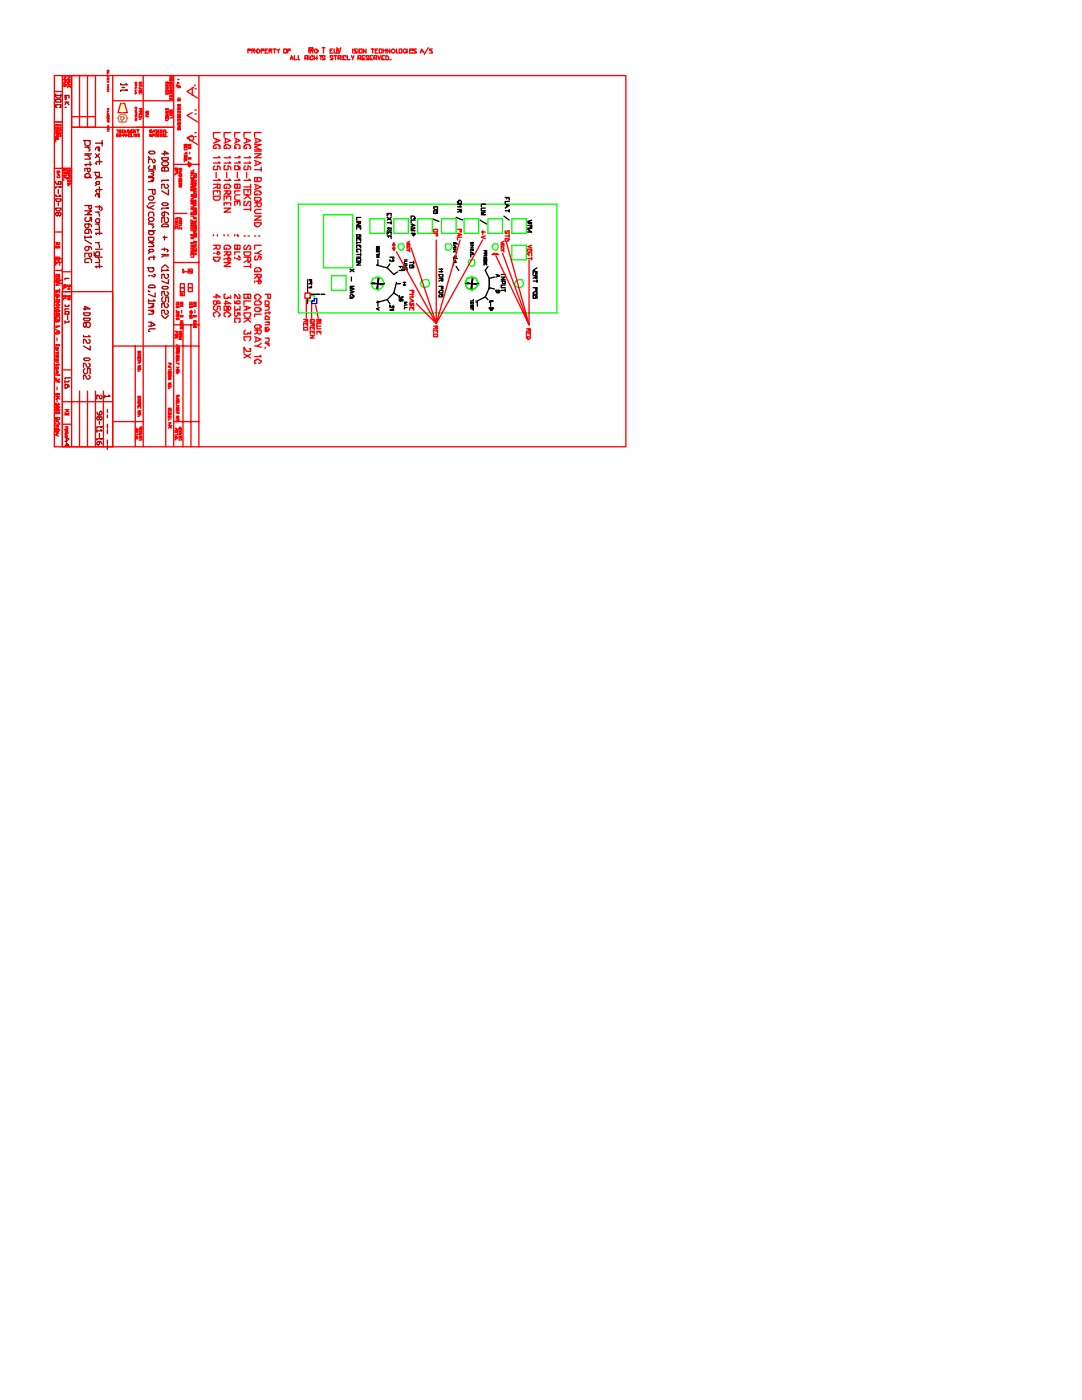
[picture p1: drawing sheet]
<svg xmlns="http://www.w3.org/2000/svg" width="216mm" height="279mm" viewBox="0 0 216 279" stroke-linecap="round" stroke-linejoin="round" font-family="sans-serif">
<g fill="none" stroke="#b80000" stroke-width=".26">
<path d="M11.1 19.8h1.1v.6h-1.1zM11.1 18.8v.5l.3 .3h.5l.3-.3v-.5M11.1 19.1h1.1M13 19.8h.2M13.2 19.3v.3h-.2v-.5h.8v.5M24.1 16.7v.2h1.3l-.3-.2M24.3 17.5h.6M25.1 18h.3h-1.3v.3M11.1 39.7h1.1v.3l-.3 .2h-.5l-.3-.2zM11.1 36.2v.3l.3 .3h.8v-.6h-.6v.6M11.1 38.9v.3h1.1l-.3-.3M11.4 21.4h-.3v-.5h1.1v.5h-.3"/>
<path d="M11.6 37.8v.8M11.9 37.3h.3h-1.1v.3M13 20.9l.2-.5 .6 .5M13 20.4h.8M13 21.4h.2M16.7 28h1.3M16.9 28v.8l.3 .3h.5l.3-.3v-.5l-.3-.3M16.9 30.7h1.4M16.9 29.4h1.1M16.9 31h1.1M16.9 35.5h1.4M17.2 34.7h.5l.3 .2v.3l-.5 .3-.6-.3v-.3z"/>
<path d="M17.5 29.4l.5 .5-.3 .3M17.5 31l.5 .5v.3h-1.1M17.5 33.6v.5l.2 .3 .3-.3v-.5h-1.1v.5M18 32.3v.8M18.3 32.8h-1.4l.3 .3M18.8 34.4h1v.8h-.5l-.3-.3v-.5M19 36.5l.3-.3h.5v.6h-.5zM19 28.6h1.4M19 30.7l.8 .8M19.3 36.8l-.3 .2M19.6 29.4v.5l.2 .3v-.8h-.5l-.3 .2v.3M19.6 38.6v.6l.2 .2v-.8h-.5l-.3 .3v.3"/>
<path d="M19.8 30.7l-.8 .8M19.8 31.8v1M19.8 37.3v1.1M20.4 32.3h-1.1l-.3 .2 .3 .3M20.4 35.5h-1.1l-.3 .2M20.4 37.8h-1.1l-.3 .3 .3 .3M20.4 28v1.1M29.6 31.2v.3h.3M29.6 37.8h1.4v.8l-.3 .3-.3-.3v-.8M29.6 35.5h1.1M29.6 34.1h1.1M29.9 30.2h.8l.3 .2-.3 .3h-.8l-.3-.3z"/>
<path d="M29.9 39.2h.5l.3 .2v.3l-.3 .3h-.5l-.3-.3v-.3zM29.9 33.1l-.3 .2v.3l.3 .3h.5l.3-.3v-.5h.3v.8M30.4 34.1l.3 .3-.3 .3h-.2M30.4 34.7l.3 .2-.3 .3h-.8M30.4 35.5l.3 .2-.3 .3h-.2M30.4 36h.3l-.3 .2h-.8M30.7 31.8l.3 .2v.3l-.3 .2-.5-.7h-.6v.7M32.3 31.5h1.3v.3l-.3 .2h-.8l-.2-.2zM32.3 32.5l.2-.2h.8l.3 .2v.3l-.3 .3h-.8l-.2-.3zM32.3 30.7h1.3l-.8-.5v.8M32.8 33.6l.3-.3h.2l.3 .3v.5h-.8v-.8h-.3l-.2 .3v.5h.5M33.3 36h.3h-1.3v.2"/>
<path d="M33.3 36.8l.3 .2v.3l-.3 .3h-.2l-.3-.3v-.5h-.5v.8M33.6 37.8v1.1l-1.3-.8M11.1 41.5h1.1v.3l-.3 .3h-.5l-.3-.3zM11.6 42.6l.3-.3 .3 .3v.3l-.3 .2-.5-.8-.3 .3v.3l.3 .2 .2-.2M11.6 40.5v.5M13.8 55.6h-.8v.2M16.9 41h1.4v.5l-.3 .3-.3-.3v-.5M16.9 42.1h1.4l-.8 .5 .8 .3h-1.4M16.9 47.1v.5M16.9 47.9l1.4 .8M17.2 43.4l-.3 .3v.2l.3 .3h.5l.3-.3v-.5h.3v.8M17.7 44.7v.5l-.2 .3h-.3l-.3-.3v-.5h1.1l.3 .3v.2"/>
<path d="M17.7 45.8v.8h-.8v-.6l.3-.2h.8l.3 .8M17.7 49.2v.5l-.2 .3h-.3l-.3-.3v-.2l.3-.3h.8l.3 .3v.2M17.7 52.4h-.8v-.5l.3-.3h.8l.3 .3v.5M18 47.1l.3 .3h-1.4M18 50.5h.3v.6l-.3 .2-.3-.2v-.6h-.8v.8M18.8 50.3v.8h1v-.8h-.5l-.3 .2v.6M19 43.9l.3-.2h.5v.7h-.5l-.3-.2zM19 41.3h1.1l.3 .2v.3l-.3 .3M19 42.3h.8M19 44.7h.8M19 48.4h.8M19 49.7h.8"/>
<path d="M19 51.3h1.4M19.6 42.3l.2 .8M19.6 44.7l.2 .5v.6h-.8M19.6 48.4l.2 .5v.6M19.6 51.3l.2 .6v.5h-.8M19.8 41v.8M19.8 46v.8M19.8 52.7v.7M20.1 49.7h.3M20.4 46.6h-1.4l.3 .2M20.4 53.2h-1.4l.3 .2M29.4 41v.3l1.3 .5"/>
<path d="M29.4 53.4h1.3M29.6 46.3l.6-.3 .5 .3v.3l-.3 .2h-.5l-.3-.2zM29.6 47.4h1.1v.5l-.3 .3h-.5l-.3-.3zM29.6 50l.3-.3h.5l.3 .3-.3 .3h-.5zM29.6 43.1v-.5l.3-.3h.5l.3 .3v.5M29.6 53.4v.6l.3 .2h.5l.3-.2v-.3l-.3-.3M29.6 57.9v.3h.3M29.6 44.7h1.1M29.6 48.4h1.1M29.6 46h1.4M29.6 55h.3M29.6 59.8v.5"/>
<path d="M29.9 43.4h.5l.3 .3v.2l-.3 .3h-.5l-.3-.3v-.2zM29.9 56.9h.8l.3 .3v.2h-1.4v-.2zM29.9 44.2l-.3 .2M29.9 50.3l-.3 .2M30.2 44.7l.5 .5-.3 .3M30.2 48.4l.5 .5v.3h-1.1M30.7 54.8h.3v.2l-.3 .3-.3-.3h-.2M30.7 59.8l.3 .3h-1.4M30.7 41l-1.1 .5M30.7 51.1v.8M31 40.5h-1.1l-.3 .2M31 51.3h-1.1l-.3 .3 .3 .3"/>
<path d="M31 58.5v.8l-1.4-.6M32.3 45l.2-.3h.8l.3 .3v.2h-1.3zM32.3 57.4l.2-.2h.8l.3 .2-.3 .3h-.8zM32.3 49.7h1l.3 .3-.3 .3M32.3 53.4l.5-.5h.3l.5 .5M32.3 50.8h.8M32.3 53.7v.5M32.5 40.5h.8l.3 .2-.3 .3h-.8l-.2-.3zM32.5 59.3l-.2 .2v.6l.2 .2h.3l.3-.2v-.8h.5v1M32.5 47.4h.8M32.8 42.3v.8h-.3l-.2-.2v-.3l.2-.3h.6l.5 .3v.3M32.8 47.1v.8"/>
<path d="M32.8 49.5v.5M33.3 41.5h.3h-1.3v.3M33.3 43.4l.3 .3v.5l-.3 .2h-.2l-.3-.2v-.8h-.5v1M33.3 53.7l.3 .3h-1.3M33.3 54.8h.3v.5l-.3 .3h-.2l-.3-.3v-.5h-.5v.8M33.3 58.2l.3 .3v.2l-.3 .3h-.2l-.3-.3v-.5h-.5v.8M33.3 50.8h.3M33.6 51.1h-1.1l-.2 .2M33.6 55.8v.8l-1.3-.5M13 62.2h.8v.5h-.8zM13 60.9v.2h.8v-.2M13 64v.6"/>
<path d="M13 75.9v.6M13.5 76.7v.6l-.3 .2h-.2v-.8h.5l.3 .3v.3M13.5 63v.8M13.8 75.9v.3h-.8M13.8 61.6h-.8v.3M13.8 64v.3h-.8M14 75.4h-1v.3M16.7 62.4h1.3v.3l-.3 .3h-.8l-.2-.3zM16.7 63.5h1.3v.3l-.3 .2h-.8l-.2-.2zM16.7 71.7l.2-.3h.8l.3 .3-.3 .3h-.8zM16.7 61.6h1.3l-1.1-.5v.8M16.7 66.9v.3h1.3l-.3-.3"/>
<path d="M16.7 69.1l1.3 .7v-.7M16.9 73.6l-.2 .2v.5l.2 .3h.3l.3-.3v-.7h.5v1M17.2 64.6l.3-.3h.2l.3 .3v.5l-.3 .3h-.2l-.3-.3v-.5l-.3-.3-.2 .3v.5l.2 .3 .3-.3M17.7 67.7l.3 .3v.3l-.3 .2h-.2l-.6-.8h-.2v.8M17.7 72.5l.3 .3v.2l-.3 .3h-.2l-.3-.3v-.2l-.3-.3h-.2v.8M17.7 74.9l.3 .2v.3l-.3 .3h-.2l-.3-.3v-.3l-.3-.2h-.2v.8M20.1 78.8l.3 .3v.3l-.3 .2-.3-.2v-.3l-.2-.3h-.3v.8M20.9 78.8v.6M21.7 78.8l.3 .3h-1.1M29.6 64.3h.6l.8 .5-.8 .3h-.6M29.6 60.6h1.1M29.6 61.9h1.1"/>
<path d="M29.6 66.1h.3M30.2 64.3v.8M30.4 60.6l.3 .3-.3 .2h-.2M30.4 61.1h.3l-.3 .3h-.8M30.4 61.9l.3 .3h-.5M30.4 62.2l.3 .2-.3 .3h-.8M31 65.6h-1.1l-.3 .3M32.3 63l.5 .5h.3l.5-.5M33.3 60.6l.3 .3v.2l-.3 .3h-.2l-.3-.3v-.5h-.5v.8M33.3 61.9l.3 .3v.2l-.3 .3h-.2l-.3-.3v-.5h-.5v.8M13 87.3l.8 .3-.6 .5h-.2M13 88.9h.8l-.6-.5v.5"/>
<path d="M13.2 87.3v.8M19.3 82.3l.3 .5h.5l.3-.3v-.2l-.3-.3-.3 .3v.5M19.3 85.7v.6M19.8 83.3l.3-.2 .3 .2v.3l-.3 .3-.5-.8-.3 .2v.3l.3 .3 .2-.3M19.8 88.1v.5l-.2 .3-.3-.3v-.2l.3-.3h.5l.3 .5M19.8 84.1v.6M19.8 86.5v.8M20.1 85.2h.3h-1.1v.3M20.1 85.7l.3 .3h-1.1M20.1 87.6h.3h-1.1v.2M21.4 81.8v.5M21.4 82.8v.5"/>
<path d="M21.4 84.7v.8M21.4 85.7v.8M21.4 87.8v.8M21.4 88.9v.8"/>
</g>
<g fill="none" stroke="#f00" stroke-width=".26">
<path d="M10.8 15.1h114.1v74.1h-114.1zM10.8 18.3h1.6M12.4 15.1v74.1M12.7 15.3h.5l-.5 .6h.5M12.7 15.9l.5 .2-.5 .3M13 16.1h.2M13.2 16.4l-.5 .3 .5 .2h-.5M13.2 16.9l-.5 .3h.5M13.5 15.3h.5l-.5 .6h.5M13.5 15.9l.5 .2-.5 .3h.5l-.5 .3 .5 .2h-.5M13.5 17.5v-.3h.5v.3M13.5 16.1h.3"/>
<path d="M13.8 17.2h.2M14.3 15.1h4.7v10.3h-4.7zM14.3 15.1v74.1M15.9 15.1v10.3M17.5 15.1v10.3M21.4 14h.3v.6h-.3zM21.4 15.1l.3 .2h-.3zM21.4 17.7h.3v.3h-.3zM21.4 15.6v.3l.3-.3v.3M21.4 16.1v.3l.3-.3v.3M21.4 16.9h.3l-.3 .6h.3M21.4 14.6v.2"/>
<path d="M21.4 18.3h.3M22.5 15.1v74.1M27 17.5h.3l-.3 .2zM27 16.4v.3l.3-.3v.3M27 17.2l.3-.3h-.3l.3 .3M27.3 18h-.3v.3l.3 .2-.3 .3v-.3M27.8 17.5l.5 .2h-.5zM27.8 16.4v.3h.2v-.3h.3v.3M27.8 17.2v-.3h.5v.3h-.3M27.8 18.3v.5M28 18.3v.2M28.3 18h-.5v.3h.5v.5"/>
<path d="M28.6 15.1v74.1M33.1 18.5h.5v.3h-.5zM33.1 16.4h.5v.3h-.3v-.3l-.2 .3M33.1 18.3v-.3h.5v.3M33.1 17.5h.5M33.1 17.7h.5M33.3 17.5v.2M33.3 18v.3M33.6 16.9h-.5v.3h.5M33.9 15.9h.5v.2h-.5zM33.9 15.3h.5v.3h-.3v-.3M33.9 18h.5l-.5 .3h.5"/>
<path d="M33.9 18.8v-.3h.5v.3M33.9 19.1v.2h.2v-.2h.3v.2M33.9 19.6v.2h.2v-.2h.3v.2M33.9 17.5h.5M33.9 17.7h.5M33.9 15.6h.2M34.1 17.2h-.2v-.3h.5v.3M34.1 17.5v.2M34.1 18.5v.3M34.4 16.4h-.5v.3h.5M34.7 15.1v74.1M35.2 16.9l.5 .3h-.5"/>
<path d="M35.5 16.7v-.3l.2 .3M35.5 16.9v.3h.5v.3h-.3v-.3M35.5 19.8h.5l-.5 .3h.5M35.5 15.9h.2M35.5 17.5h.2M35.5 19.6h.5M38.4 17.5v1.6M38.6 17.5l-1.3 .8 2.1 1.3M38.9 16.9v.3zM38.9 17.7h.3M39.7 15.1v74.1M49.5 10.1h.5v-.3h-.5v.8"/>
<path d="M50.3 10.1h.5v-.3h-.5v.8M50.5 10.1l.3 .5M51.3 9.8h.3l.3 .3v.2l-.3 .3h-.3v-.3h-.2v-.2h.2zM52.1 10.1h.6v-.3h-.6v.8M52.9 10.1h.3M53.4 9.8h-.5v.8h.5M53.7 10.1h.5v-.3h-.5v.8M54 10.1l.2 .5M54.5 9.8h.5l.6 .3 .2-.3M54.8 9.8v.8M55.6 10.1v.5M56.6 9.8h.5v.3h.3v.2h-.3v.3h-.5z"/>
<path d="M57.4 10.1h.5M57.9 9.8h-.5v.8M57.9 11.9l.3-.8 .3 .8M57.9 11.6h.6M58.7 11.1v.8h.6M59.5 11.1v.8h.3M60.9 11.6h.5v-.5h-.5v.8M61.1 11.6l.3 .3M61.6 10.1h.8v-.6h-.8v1.1M61.6 11.1v.8M61.9 10.1h.5v-.3h-.5v.8M62.2 10.1l.2 .5"/>
<path d="M62.4 11.4v-.3h-.2l-.3 .3v.5h.5v-.3M62.7 11.6h.5M62.7 11.1v.8M63 9.8h.2v.3h.3v.2h-.3v.3h-.2l-.3-.3v-.2zM63.2 11.1v.8M63.8 11.1h.5M64 11.1v.8M64.3 9.5h.5M64.6 9.5v1.1M64.8 11.4v-.3h-.5v.3l.3 .2h.2v.3h-.5M65.9 10.1h.2M66.4 9.8h-.5v.8h.5"/>
<path d="M66.4 11.4v-.3h-.5v.3l.2 .2h.3v.3h-.5M66.7 9.8v.8h.5v-.8h.5M66.7 11.1h.5M66.9 11.1v.8M67.2 9.5l.5 1.1 .3-1.1M67.2 10.1h.3M67.2 10.6h.5M67.5 11.6h.2l.3-.2v-.3h-.5v.8M67.7 11.6l.3 .3M68.3 11.1v.8M69.1 11.4v-.3h-.6v.8h.6M69.3 11.1v.8h.5"/>
<path d="M70.1 11.1l.3 .5 .2-.5M70.4 9.8v.8M70.4 11.6v.3M71.2 9.8h-.6v.3h.3v.2h.3v.3h-.6M71.4 11.6h.6v-.5h-.6v.8M71.4 9.8v.8M71.7 9.8h.5v.8h-.5zM71.7 11.6l.3 .3M72.2 11.6h.6M72.8 11.1h-.6v.8h.6M73 9.8v.8l-.5-.8v.8M73.6 11.4v-.3h-.6v.3l.3 .2h.3v.3h-.6"/>
<path d="M73.8 11.6h.3M74.1 9.8h.5M74.3 11.1h-.5v.8h.5M74.3 9.8v.8M74.6 11.6h.5v-.5h-.5v.8M74.9 10.1h.2M74.9 11.6l.2 .3M75.4 9.8h-.5v.8h.5M75.4 11.1l.3 .8 .2-.8M76.2 10.1v-.3h-.5v.8h.5v-.3M76.2 11.6h.3M76.5 10.1h.5"/>
<path d="M76.5 9.8v.8M76.7 11.1h-.5v.8h.5M77 11.1h.3l.2 .3v.5h-.5zM77 9.8v.8M77.8 9.8v.8l-.5-.8v.8M77.8 11.9h.3M78.3 9.8h.3l.2 .3v.2l-.2 .3h-.3l-.2-.3v-.2zM79.1 9.8v.8h.3M79.6 9.8h.6v.8h-.6zM81.2 10.1l-.2-.3h-.3l-.3 .3v.2l.3 .3h.3l.2-.3h-.2M81.2 9.8v.8M81.8 10.1h.2"/>
<path d="M82.3 9.8h-.5v.8h1.3v-.3h-.3v-.2h-.5v-.3h.8M83.9 10.6l.2-.8 .6 .8M84.1 10.3h.3M85.5 9.5l-.8 1.3M86.3 9.8h-.6v.3h.3l.3 .2v.3h-.6M10.8 33.6h3.5M10.8 24.3h1.6M11.1 25.4h.5v.3h-.5zM11.1 27.3h.3v.2h.2v.3h-.5zM11.1 25.9h.5l-.5 .3h.5M11.1 26.5h.5v.2h-.5M11.4 34.1h.5v.3h-.5z"/>
<path d="M11.4 34.7l.5 .2-.5 .3M11.4 26.7v.6h.2v-.6M11.4 24.9l-.3 .2M11.4 27l-.3 .3M11.6 24.9h-.5l.5 .2M11.6 27.8h-.5v.5M11.6 34.7v.2M11.9 26.5h.3v.2h-.3zM11.9 35.2v.3h-.5M11.9 25.1v-.2h.3v.2M11.9 25.4h.3v.3h-.3M11.9 26.2v-.3h.3v.3"/>
<path d="M11.9 26.7l.3 .6M12.2 25.9h.2M12.2 27l-.3 .3M12.7 35.7v.3zM12.7 34.1v-.2h.5v.2M12.7 34.4h.5v.3h-.2v-.3M12.7 34.9v.3h.3v-.3h.2v.3M12.7 35.5h.5v.2M12.7 34.7h.3M13 33.9v.2M13.5 33.9v.5v-.3h.3v-.2h.2v.2l-.2 .3M13.5 34.9h.5v.3h-.2v-.3"/>
<path d="M13.5 35.7v-.2h.5v.2M13.5 36h.5v.2h-.2v-.2l-.3 .2M13.5 36.5v.3h.3v-.3h.2v.3h-.2M13.5 37h.3M13.8 35.5v.2M14 34.4h-.5v.3h.5M14.3 25.4h20.4M14.3 23.3h4.7M21.4 22l.3-.3h-.3l.3 .3M21.4 23v.5v-.2h.3v-.3v.5M21.4 23.5v.3h.3v-.3v.3M21.4 25.1h.3l-.3 .3h.3"/>
<path d="M21.4 25.7h.3v.2v-.2l-.3 .2M21.4 26.2h.3M21.7 22.2h-.3v.3l.3 .3-.3 .2v-.2M21.7 24.1v.2v-.2h-.3v.2M22.5 20.1h12.2M23.3 26.7h.2v.3h-.2h.2v.3h-.2zM23.3 25.9h.2v.6M23.8 26.5v-.6h.3v.3h-.3l.3 .3M23.8 26.7h.3v.6h-.3zM23.8 27h.8M24.1 20.6h.8l.5 1.9h-1.9zM24.3 26.2h.3"/>
<path d="M24.6 25.9h-.3v.6h.3M24.6 26.7v.6l.3-.6 .2 .6v-.6l.6 .6v-.6v.6h.5v-.6h-.5M24.9 26.5v-.6l.2 .6M24.9 26.2h.2M24.9 27h.2M25.4 26.5v-.6h.3v.6M25.7 25.9l.2 .6 .3-.6v.6v-.6h.5M26.2 26.7v.6h.3M26.2 26.2h.3M26.7 26.7v.6M27 23h.3v.3h-.3zM27 23.5h.3v.3h-.3z"/>
<path d="M27 25.9v.6l-.3-.6v.6h-.5M27 22.5h.3v.3v-.3M27 22.8h.3M27 24.1h.3M27.3 26.7v.6l-.3-.6v.6M27.3 21.4v.3v-.3h-.3v.3M27.3 22h-.3v.2h.3M27.3 25.9h.5M27.5 26.7h.3v.6h-.3zM27.5 25.9v.6M27.8 22.8h.5v.5h-.5zM27.8 21.7h.5v.5h-.3v-.5"/>
<path d="M27.8 22.2h.5v.6h-.3v-.6M27.8 23.3v.2h.5M27.8 23.8h.2M28 22.5l-.2 .3M29.1 22.2h.5l-.5 .3h.5h-.5M29.1 22.8h.5l-.5 .2 .5 .3h-.5M29.9 26.5v-.6l.3 .6v-.6v.6M29.9 27.3v-.6l.3 .6 .2-.6v.6l.3-.6 .3 .6M30.4 26.5l.3-.6 .3 .6M30.4 26.2h.3M30.7 27h.3M31 25.9h.2v.6"/>
<path d="M31 26.7h.5v.6h.2M31.2 26.7v.6M31.5 26.2h.2M31.5 27h.2M31.5 26.7h.2M31.7 25.9h-.2v.6h.2M32 26.5v-.6h.3v.3h-.3l.3 .3M32 27.3v-.6h.3v.3h-.3l.3 .3M32.5 26.7v.6zM32.5 25.9v.6l.3-.6 .3 .6M32.5 26.7h.6v.6h-.6M32.5 27h.3"/>
<path d="M32.8 26.2h.3M33.1 25.9v.6h.2M33.1 22v-.3h.5v.3M33.1 22.2h.5l-.5 .3h.5M33.1 23.5v.6h.2l.3-.3v-.3h-.5v-.2h.5v.2M33.1 22.8h.5M33.1 27.3h.2M33.1 23h.5M33.3 23.3h.3M33.3 21.7v.3M33.3 22.8v.2M33.9 22.5h.5l-.5 .3h.5"/>
<path d="M33.9 23h.5M34.4 22h-.5v.2h.5M34.4 23.3v.2h-.5M34.7 32.8h5M34.9 33.6h.6h-.6l.6 .3h-.6M34.9 34.1h.3v.3h.3v-.3h-.3h.3M35.5 22.8h.5v.2h-.5zM35.5 20.9h.5h-.5l.5 .3h-.5M35.5 22.2h.5v.3l-.3-.3-.2 .3M35.5 23.3h.5h-.5l.5 .2h-.5M35.5 24.1v-.3h.5v.3M35.5 24.3h.5v.3h-.5v.3"/>
<path d="M35.5 25.1h.5v.3h-.3v-.3M35.5 34.7h-.6v.2M35.5 25.4h.2M35.5 21.4h.5M35.7 33.6h.5v.3h-.5zM35.7 34.1h.5zM35.7 36.5h.5v.3h-.5zM35.7 22h-.2v-.3h.5v.3M35.7 25.7h-.2v.2h.2l.3-.2v.2M35.7 35.7v.5h.3v-.5h.2v.5h-.5M35.7 37h.5l-.5 .3h.5M35.7 23.8v.3"/>
<path d="M35.7 24.6v.3M36 24.6v.3M36 34.9h.2M36.2 34.1l-.5 .3 .5 .3h-.5M36.2 35.2v-.3h-.5v.3h.5l-.5 .5h.5M36.8 29.4h.5v.5h-.5zM36.8 31v.2h.2v-.2l.3 .2v-.2M37 31.2v.3h.3l-.3 .3h-.2v-.3zM37 30.4h.3v.3h-.5M37 31.8h.3v.2h-.3l-.2-.2v.5M37.3 28.8h-.5v.6h.2v-.6h.3v.6M37.6 31.5h.5v.3h-.5z"/>
<path d="M37.6 32.8h.2v.3h.3v-.3l-.3 .3v.2l-.2-.2zM37.6 29.4h.5l-.5 .2h.5M37.8 27.8l-.2-.3 .2-.2h.8v.5l-.2 .2h-.6M37.8 30.4v.3M38.1 40h.5v.2h-.5zM38.1 38.9h.5v-.3h.6v.3M38.1 28.8h-.5v.3h.5M38.1 32.5v.3h-.3v-.3l-.2-.2v.5M38.1 37.8v.3M38.1 34.1h.5M38.1 36.5h.3M38.1 39.2h.5"/>
<path d="M38.4 22.5l-1.1 .5 2.1 1.3M38.4 27l-1.1 .5 2.1 1.3M38.4 36l-.3 .2 .5 .3-.5 .3h.5l-.5 .5h.5l.6-.3h-.6M38.4 38.1v-.3l.2-.2-.2-.3h-.3v.5h.5v.3M38.4 38.9v.3M38.4 35.5h.2M38.6 35.2h.3v-.3h.3v.6h-.3v-.3zM38.6 34.7h.6v.2M38.6 36.2v-.2h.6v.2M38.6 36.5h.6v.3h-.3v-.3l-.3 .3M38.6 37.6h.6l-.6 .2h.6M38.6 33.9v.5h-.5v.3h.5v-.3"/>
<path d="M38.6 34.9h-.5v.3M38.6 39.4l-.5 .3h.5M38.9 38.4h-.3v-.3h.6v.3M38.9 38.9v.3h-.3l.3 .2v-.2h.3v-.3v.5M38.9 22h.3M38.9 22.8h.3M38.9 26.5h.3M38.9 27.3h.3M38.9 36v.2M38.9 37v.3M38.9 38.6h.3M39.2 35.5h-.6v.2v-.2h-.5v.2h.5v.3h-.2v.2v-.5"/>
<path d="M39.2 40h-.3l-.3 .2h.6M42.6 39.2h1.3v.5l-.2 .3h-.8l-.3-.3zM42.6 27.5l1.3 .5-1.3 .6M42.6 36.8h1.3v.8h-.5v-.8M42.6 38.9v-.8h1.3v.8M42.9 33.1l-.3 .2v.6h.8v-.8l.5 .2v.6M43.1 29.4v.2h-.5v-.5h.3v-.3h.8v.3h.2v.5h-.2M43.1 27.8v.5M43.1 34.4v1.1M43.4 37.3l-.8 .3M43.4 38.1v.3M43.7 31.2l.2 .3h-1.3"/>
<path d="M43.7 32.3l.2 .2h-1.3M43.7 35.7v.3h.2h-1.3M43.9 26.5h-1.3v.8M44.7 27.5l1.3 .5-1.3 .6M44.7 38.1h1.3v.5h-.2v.3h-.3v-.3h-.3v-.5M44.7 40v-.8h1.3v.8M45 33.1h-.3v.8h.8v-.8l.5 .2v.6M45 27.8v.5M45.2 29.4v.2h-.5v-.5h.3v-.3h.5l.3 .3h.2v.3l-.2 .2h-.3M45.2 37.3v.3h-.5v-.6l.3-.2h.8v.2h.2v.3l-.2 .3h-.3M45.2 34.4v1.1M45.2 39.2v.5"/>
<path d="M45.2 38.4l-.5 .5M45.8 31.2l.2 .3h-1.3M45.8 32.3l.2 .2h-1.3M45.8 35.7v.3h.2h-1.3M46 26.5h-1.3v.8M46.8 27.5l1.1 .5-1.1 .6M47.1 29.4v.2h-.3v-.5l.3-.3h.5l.3 .3v.5h-.3M47.1 33.1h-.3v.8h.8v-.6l-.2-.2 .5 .2v.6M47.1 27.8v.5M47.4 36.8v.8h.5v-.8h-1.1v.8h.6v-.3M47.4 34.4v1.1M47.6 31.2h.3v.3h-1.1"/>
<path d="M47.6 32.3h.3v.2h-1.1M47.6 35.7l.3 .3h-1.1M47.9 26.5h-1.1v.8M47.9 38.1h-1.1v.5M47.9 38.9h-.8l-.3 .3v.5l.3 .3h.8M48.7 27.5l1.3 .5-1.3 .6M48.7 38.6v-.8h1.3v.8M48.7 38.9h1.3M48.7 37.3h1.3M48.9 33.1l-.2 .2v.6h.8v-.8l.5 .2v.6M49.2 29.4v.2h-.5v-.5h.2v-.3h.8v.3h.3v.5h-.3M49.2 27.8v.5"/>
<path d="M49.2 34.4v1.1M49.2 38.9l.8 .8M49.5 37.8v.6M49.5 39.2l-.8 .5M49.7 31.2l.3 .3h-1.3M49.7 32.3l.3 .2h-1.3M49.7 35.7v.3h.3h-1.3M50 26.5h-1.3v.8M50 36.8v.8M50.8 27.5l1.3 .5-1.3 .6M50.8 28.8h1.3l-1.3 .6 1.3 .5h-1.3M50.8 30.7h1.3l-1.3 .8h1.3"/>
<path d="M50.8 32l1.3 .5-1.3 .6M50.8 36.8l1.3 .5-1.3 .5M50.8 30.2h1.3M50.8 33.9h1.3M51.1 27.8v.5M51.1 32.3v.5M51.1 37v.6M51.3 35.5v.5l.3 .2h.3l.2-.2v-.5h-1.3v.7h.5v-.2M51.3 38.6v.3h-.5v-.5l.3-.3h.8v.3h.2v.2l-.2 .3h-.3M51.3 40v.2h-.2l-.3-.2v-.6h1.1l.2 .3v.3h-.2v.2h-.3M52.1 26.5h-1.3v.8M52.1 33.3v.8"/>
<path d="M10.8 46.3h1.6M11.1 49.2h.8v.3h-.8zM11.1 55.8h.8v.3h-.3v.3h-.2v-.3h-.3zM11.1 48.4h.8v.3l-.3 .2-.2-.2v-.3M11.1 51.3h.8v.6h-.8zM11.1 51.9v.5h.8v.5M11.1 56.4h.8l-.8 .5h.8M11.1 58.5v-.3h.8v.3M11.1 51.6h1.3v.5l-.2 .3h-.3l-.3-.3v-.5M11.1 59.8h.8M11.1 52.4v.5M11.1 54.8h.8"/>
<path d="M11.1 55.6h.8M11.1 59.3h.8M11.1 54h1.3M11.4 55h-.3v.3l.8-.3v.3h-.3M11.4 48.7l-.3 .2M11.4 51.3v.3M11.4 52.4v.3M11.4 58.2v.3M11.6 59.3v-.3h.3l-.3-.3h-.5v.3h.3v.8M11.9 57.7v.2h-.8M12.4 58.2h10.1v31h-10.1zM12.4 55.8l-1.3 .6 1.3 .2"/>
<path d="M12.4 54.2h1.9M12.4 58.2h1.9M12.7 56.9h.5v.3h-.2v-.3v.3h-.3zM13 59v.3h.2v-.3h-.5v.3h.3M13.2 57.4h-.5v.3M13.2 59.5h-.5v.3M13.5 56.9v.3h.3v-.3h.2v.3h-.2v.5M13.5 59v.3h.3v-.3h.2v.3h-.2M13.5 57.2h.5M13.5 57.7h.5M13.5 59.5h.5M13.5 59.8h.5"/>
<path d="M13.8 59.5v.3M34.7 42.6h2.6M34.7 52.4h5M34.9 44.2h.6l-.6 .2h.6M34.9 45l.3-.3 .3 .3M34.9 45.2h.6v.3h-.6zM34.9 43.9h.6M34.9 44.7h.6M34.9 45.5v.3M35.2 45.2h.3M35.5 43.4l-.6 .3h.6M35.7 43.4l.5 .3h-.5z"/>
<path d="M35.7 43.9h.5l-.5 .3h.5M35.7 44.7v-.3h.5v.3h-.2M35.7 45.8v-.3h.5v.3M36 57.4h.8v.8h-.8zM36 56.6h.8v.8h-.8zM36 58.2h.8v.8h-.8zM36 45.5h.2M36.2 58.5l.3 .2h-.3zM36.2 45h-.5v.2M36.5 53.7l.3 .5-.3 .3zM36.5 54.2h1.1M37.6 53.7h.8v.8h-.8z"/>
<path d="M37.6 56.6h.8v.8h-.8zM37.6 57.4h.8v.8h-.8zM37.8 54l.6 .2h-.6zM38.1 45h.5v.2h-.5zM38.1 48.4h.5l-.5 .3zM38.1 41.5h.5l-.5 .3h.5v-.3h.6v.3M38.1 40.5h.5v.2h-.2v-.2l-.3 .2M38.1 42.9v-.3h.5v.3M38.1 43.1h.5v.3M38.1 44.2v-.3l.5 .3-.5 .2h.5l-.5 .3h1.1M38.1 46h.5v.3M38.1 47.1v-.3h.5v.3"/>
<path d="M38.1 47.4h.5v.2h-.2v-.2M38.1 48.9h.5l-.5 .3h.5M38.1 49.7v-.2h.5v.2h-.2M38.1 50h.5l-.5 .3 .5 .2h-.5v.6M38.1 47.6h.3M38.4 42.6v.3M38.4 45.5v.3M38.4 46.8v.3M38.4 50.5v.3M38.6 43.4h.6v.3h-.6zM38.6 50.5h.6v.3h-.3zM38.6 40.5h.6l-.6 .2h.6"/>
<path d="M38.6 47.1h.6v.3M38.6 48.7h.6v.2M38.6 48.9l.6 .3-.6 .3M38.6 42.1v.2h-.5M38.6 50.5v.8h-.5M38.6 47.1v.3M38.6 44.4h.6M38.6 46.6h.6M38.6 49.7h.6M38.9 41.8v.3h-.3l.3 .2v-.2h.3v-.3v.5M38.9 42.3l-.3 .3h.3v.3v-.3h.3v-.3v.6M38.9 45.2v.3l.3 .3v-.6h-.6v-.2h.6v.2"/>
<path d="M38.9 46.6v.2h-.3h.3v.3v-.3h.3v-.2v.5M38.9 48.2h-.3v.2h.3l.3-.2v.2M38.9 45.5l-.3 .3v-.3h-.5v.3M38.9 44.4v.3M38.9 47.1v.3M38.9 48.9v.3M38.9 50v.3M38.9 41.5h.3M38.9 45h.3M39.2 41h-.6v.3h-.5M39.2 43.9v.3h-.6M39.2 45.8l-.6 .2h.6l-.6 .3h.6"/>
<path d="M39.2 49.5v.5h-.6v.3M39.2 50v.3M42.6 46.8v.3zM42.6 51.3h1.3v.3l-.2 .3v.2h-.8v-.2h-.3zM42.6 48.9h1.3v.6l-.2 .2h-.3l-.3-.2v-.6M42.6 59.3h1.3l-.8-.6v.8M42.6 50.5h.3M43.1 49.5l-.5 .2M43.4 46.8v.3zM43.7 50.3h-.3h.3l.2 .2-.2 .3h-.3v-.3h-.3M44.7 46.8v.3zM44.7 51.6v.3z"/>
<path d="M44.7 41v-.5h1.3v.5M44.7 41.5h1.3l-1.3 .8h1.3M44.7 50.3h1.3v.5h-.2v.3h-.3v-.3h-.3v-.5M44.7 52.4h1.3l-1.3 .8h1.3M45 51.6h.2l.3 .3v.2h.3l.2-.2v-.3h-.2v-.3h-.3v.3h.3M45 58.7h-.3v.8h.8v-.2l.5 .2v-.5M45.2 49.5v.2h-.5v-.5l.3-.3h.8v.3h.2v.3l-.2 .2h-.3M45.2 40.5v.2M45.2 50.5l-.5 .6M45.5 46.8v.3zM46.8 46.8v.3zM46.8 51.3v.3z"/>
<path d="M46.8 41v-.8h1.1v.8M47.4 46.8l.2 .3h-.2zM47.4 48.9v.8h.5v-.8h-1.1v.8h.6v-.2M47.4 40.2v.5M47.6 51.3v-.2l.3 .2v.6l-.8-.3M47.6 58.7l.3 .3v.5h-.5v-.2l-.6-.6v.8M47.9 50.3h-1.1v.5M48.7 47.1h.2zM48.7 50.3h1.3v.5l-.3 .3h-.8l-.2-.3zM48.7 51.3h1.3v.8h-.3v.3h-.2v-1.1M48.7 41.8h1.3M48.7 53.2h1.3"/>
<path d="M48.9 40.2h-.2v.8h.5l.3-.8h.5v.8h-.3M48.9 48.9l-.2 .3v.5h.5l.3-.8h.2l.3 .3v.5h-.3M49.5 58.7v.8h.5v-.8h-1.3v.8h.5l.3-.2M49.5 47.1h.2M49.5 51.9l-.8 .5M50 41.3v.8M50 52.7v.7M50.8 44.4h1.3v.3l-.5 .5h-.5v-.2h-.3zM50.8 56.1v.3zM50.8 40.5h1.3v.5l-.2 .3h-.3l-.3-.3v-.5M50.8 43.1h1.3l-1.3 .8h1.3M50.8 54.8h1.3v.5h-.2v.3h-.3v-.3h-.3v-.5"/>
<path d="M50.8 50.5h.5M50.8 47.1h.3M51.1 51.1l-.3 .2v.6h.5l.3-.8h.3v.2h.2v.3l-.2 .3M51.1 56.1h.2l.3 .3v.2h.3l.2-.2v-.3h-.2v-.3h-.3v.3h.3M51.1 59.8v-.3h-.3v-.5h.3v-.3h.5l.5 .6-.5 .5M51.3 54v.2h-.5v-.5l.3-.3h.8v.3h.2v.3l-.2 .2h-.3M51.3 41l-.5 .3M51.3 55l-.5 .6M51.6 47.1h.3M52.1 41.8h-1l-.3 .3v.2l.3 .3h1M52.1 48.9h-1.3v.8M52.1 50l-.8 .5 .8 .3"/>
<path d="M52.9 58.7h1.1v.8h-.6v-.8M60.9 58.5h1v1h-1zM61.1 59.8v3.7M78.3 49.5h.5l-.2 .5zM78.6 48.4l.2 .5h-.5zM78.6 48.9v.6M79.1 50.3l7.9 14.3-3.9-4M81.2 49.7v-.5h.3l.3 .3v.2h-.3M81.2 50h.6v.3M81.5 48.7v.2M81.8 48.2l-.6 .2 .6 .3h-.6v.5M81.8 57.9h.7v.6h-.2v-.6"/>
<path d="M81.8 59.5l.7 .6-.7 .2M81.8 59.3h.7M81.8 48.7v.5M81.8 58.7h.7M82 59.8v.3M82.3 58.7v.6M86.5 45.8h.8v.5h-.8zM86.5 46.6h.8v.5h-.3v-.5M87 47.9v16.7l-5-15.1M91.3 45.8h.8v.5h-.3v-.5M91.3 46.6l.8 .2-.8 .3M91.5 46.6v.5"/>
<path d="M91.8 47.9l-4.8 16.7 9.3-16.7M92.1 47.4h-.8v.5M96 46.3h.8M96.3 46v.8M96.8 47.1l-.8 .3 .8 .2M98.2 50.8l.5-.3v.3zM98.7 50.8h.3M99 50.5l.5 .3h-.5zM100 49.7v-.5h.3l.2 .3v.2h-.2M100 50h.5v.3M100.3 50.5l5.3 14.3-6.6-13.7M100.3 48.7v.2"/>
<path d="M100.5 48.2l-.5 .2 .5 .3h-.5v.5M100.5 48.7v.5M100.8 47.6h.8v.3h-.3v.3h-.5zM100.8 46v.6h.3v-.3l.2-.3h.3v.6h-.3M100.8 47.1h.8M101.1 48.4l4.5 16.4v-12.9M101.6 46.8v.6M105.3 50.3v-.6h.8v.6M105.3 51.6h.8M105.6 51.1v-.3h-.3v-.3h.3v-.2h.2l.3 .2v.6M105.8 49.7v.3M106.1 48.9l-.8 .3 .8 .3"/>
<path d="M106.1 51.3v.6M10.8 74.6l.3 .3h.8h-.3M10.8 65.6l1.1 .5M11.1 60.9l.3-.3h.2v.3h.3h-.3v.2h-.2zM11.1 61.9h.3v-.3h.2v.3h.3v.3h-.8zM11.1 69.3h.5v.3h-.2v.2v-.2h-.3zM11.1 78.6h.8l-.3 .2h-.5zM11.1 60.1h.8l-.8 .2h.8M11.1 63.8v-.6h.8v.6M11.1 65.1h.8l-.8 .3M11.1 70.4h.5h-.2M11.1 70.9h.5h-.2"/>
<path d="M11.1 72h.5h-.5v-.3h.5v.3M11.1 73l.3-.2 .2 .2M11.1 76.2h.8h-.3M11.1 63h.8M11.1 68.8h.8M11.1 69.8h.5M11.1 72.2h.5M11.1 72.8h.8M11.1 79.1h.8M11.4 62.7v.3v-.3h-.3v-.3h.5l.3 .3h-.3v.3M11.4 63.8h-.3v.5h.3v-.3h.2v-.2l.3 .2-.3 .3M11.4 66.1l-.3 .3v.3h.3l.2-.3v-.3v.3h.3l-.3 .3"/>
<path d="M11.4 71.2h.2v.2h-.5M11.4 73.3h-.3v.3h.3v-.3h.2v.3h-.2M11.4 74.1v.5l.2-.3-.2-.2-.3 .2 .3 .3M11.4 63.2v.3M11.4 65.1v.3M11.4 67.5v.5M11.4 77.3v.5M11.4 79.6v.6M11.4 68.8l.5 .3M11.4 69.8l.2 .3M11.4 72.2l.2 .3M11.4 79.1l.5 .5"/>
<path d="M11.6 70.4v.2h-.5M11.6 70.9v.3h-.5M11.6 73.6l-.5 .2 .5 .3M11.6 75.7h.3l-.3 .2h-.2l-.3-.5v.5M11.6 68.8l-.5 .3M11.6 79.4l-.5 .2M11.9 61.4h-.8v.2M12.4 73.8h1.9M15.9 78.1v11.1M17.5 78.1v11.1M19 78.1v11.1M20.6 78.1v11.1"/>
<path d="M22.5 69.1h17.2M27 69.1v20.1M27.5 70.1h.5v.3h-.5zM27.5 71.2h.5v.2h-.5zM27.5 73.6h.5v.2h-.5zM27.5 79.1h.5v.3h-.5zM27.5 70.6h.5v.3h-.2v-.3l-.3 .3M27.5 73h.5l-.5 .3h.5M27.5 79.6h.5v.3h-.2v-.3l-.3 .3M27.5 74.1h.3M27.8 72v.5l.2-.3v-.2h-.5v-.6h.5v.6M27.8 71.4v.3"/>
<path d="M27.8 72.2l-.3 .3M33.1 69.1v20.1M33.6 77h.5v.3h-.5zM33.6 72.5h.5v.3h-.2v-.3M33.6 73l.5 .3h-.5M33.6 74.1h.5v.2h-.5v.6h.5v.2h-.2v-.2M33.6 75.4h.5l-.5 .3h.5M33.6 76.5h.5l-.5 .2h.5M33.6 75.1h.3M33.6 77.5h.3M33.9 73v.3M33.9 74.3v.3"/>
<path d="M34.1 73.6v.2h-.5M34.1 74.3v.6M34.7 64.8h5M34.9 66.7h.6v.2l-.3 .3v-.3h-.3zM34.9 66.1h.6v.3h-.3v-.3M34.9 67.2v.3h.3v-.3h.3v.3M35.2 61.1h.5v.3h-.5zM35.2 68.8l.5 .3-.5 .2M35.2 70.6v-.2h.5v.2M35.2 70.9h.5l-.5 .3h.5h-.5M35.2 73.3h.5l-.5 .5h.5M35.2 79.4l.5 .2h-.5"/>
<path d="M35.2 79.9h.5l-.5 .3h.5h-.5M35.2 60.6v.3h.3v-.3h.2v.3M35.2 61.9v.5h.3v-.2h.2v.2M35.2 62.7h.5l-.2-.3v.6M35.2 63v.2h.3v-.2h.2v.2M35.2 63.5v.3h.5v-.3h-.2v.3M35.2 72.5h.3M35.2 60.3h.5M35.5 73.8h.2v.5h-.2v-.2h-.3h.3zM35.5 69.1v.5h-.3l.3 .2v-.2h.2v-.3v.5M35.5 69.8l-.3 .3h.3v.3v-.3h.2v-.3v.6M35.5 71.4v.3h.2v-.3h-.5v.3h.3"/>
<path d="M35.5 74.3h-.3l.3 .3M35.5 78.8l-.3 .3h.3l.2-.3v.3M35.5 70.4v.2M35.5 79.4v.2M35.7 66.4h.5v.3h-.5v.5h.5l-.5 .3 .5 .2h-.5M35.7 72h-.5v.2M35.7 72.5h-.2l.2 .3M35.7 66.1h.5M36 63h.5v.2h-.5zM36 65.4h.5v.2h-.5zM36 60.9h.5l-.5 .2h.5M36 66.7v.2"/>
<path d="M36 64h.5M36.2 64.3v.3h-.2v-.3h.5v.3M36.2 64.8v.3h-.2v-.3h.5v.3M36.2 61.9v.5M36.2 66.7v.5M36.5 60.3h-.5v.3h.5M36.5 64.8v24.4M37.8 61.1h.6v.3h-.6zM37.8 60.6v.3h.3v-.3h.3v.3M37.8 62.4h.6h-.3M37.8 60.3h.6M38.1 62.7v.3h.3l-.3 .2h-.3v-.2z"/>
<path d="M38.1 61.9l.3 .3h-.6M38.1 63.2h.3v.3h-.6M38.1 64.8v24.4M38.6 63h.6v.2h-.6zM38.6 64.6h.6v.2h-.6zM38.6 60.9h.6l-.6 .2h.6M38.9 64v.3h-.3v-.3h.6v.3M38.9 64.8l-.3 .3v.3h.3v-.3l.3 .3v-.3M38.9 61.9v.5M39.2 60.3h-.6v.3h.6M42.6 60.1h.5l.3 .2v.3h.5v-.3l-.2-.2h-.3l-.3 .8h-.2l-.3-.3zM42.9 61.1h-.3v.5l.3 .3h.2l.3-.3v-.5h.5v.8"/>
<path d="M42.9 63.2l-.3-.2v-.6h.3l.2-.2h.3l.5 .5v.3h-.2v.2M44.7 61.1h.5v.3h.3v.5h.3l.2-.3v-.2l-.2-.3h-.3v.5h-.3v.3h-.5zM44.7 60.6h1.3l-1-.5v.8M45 63.2l-.3-.2v-.6h.3l.2-.2h.3v.2h.3l.2 .3v.3h-.2v.2h-.3M46.8 60.1v.5h1.1v-.5h-.5l-.3 .2 .3 .3h.2M46.8 61.1v.8h.6v-.3l.5 .3v-.8M46.8 62.2v.8l.3 .2 .5-.5-.2-.3h.5v.6M47.1 64.3h-.3v-.8h1.1v.8h-.3M48.7 61.1l1.3 .3-1.3 .5M48.7 63.5h1.3M48.7 70.6l1.3 .8M48.9 63.2l-.2-.2v-.6h1.3v.6l-.3 .2"/>
<path d="M48.9 65.9l-.2 .2v.6h.8v-.3l.5 .3v-.6M48.9 68l-.2-.3v-.5h1.3v.5l-.3 .3M49.2 61.1v.8M49.2 63.5l.8 .8M49.5 63.8l-.8 .5M49.7 69.6h.3v.5h-.8l-.5-.8v1.1M50 60.1h-1.3v.8M50 70.6l-1.3 .8M50.8 60.3l.3-.2h.8v.2h.2v.3l-.2 .3h-1.1zM50.8 65.9h1.3v.5l-.2 .3h-.3l-.3-.3v-.5M50.8 67.2l1.3 .5-1.3 .6M50.8 69.1h.5"/>
<path d="M51.1 61.4h.8v.2h.2v.3h-.2v.3h-.8l-.3-.3v-.3zM51.1 72.5h-.3v-.5h.3v-.3h.5l.3 .3h.2v.2l-.2 .3h-.3M51.1 67.5v.5M51.3 65.4v.2h-.2l-.3-.2v-.3l.3-.3h.8v.3h.2v.3h-.2v.2h-.3M51.3 66.4l-.5 .3M51.9 70.9l.2 .3h-1.3M52.1 62.7h-1.3v.5M52.1 68.5l-.8 .6 .8 .2M52.9 63.2l.3-.2 .2 .2h.3v.6h-.8zM52.9 64.3h.8h-.3M52.9 61.1h.8M52.9 67.5h.8"/>
<path d="M52.9 68.5h.8M52.9 69.3v.3M53.2 65.4v.7h.2v-.2h.3v-.3l-.3-.2h-.5v.7M53.2 68.5l.2 .3h.3v.3M53.4 60.9l.3-.3v-.3l-.3-.2h-.5v.8h.8M53.4 61.1l.3 .3v.2l-.3 .3h-.5M53.4 67.5l.3 .2v.3l-.3 .3h-.5M53.7 64.3v.5h-.8M53.7 62.2v.5M54 62.4h-1.1v.3M60.6 65.4h.8v.5h-.8zM60.6 63.8h.8v.5h-.3v-.5"/>
<path d="M60.6 65.1v-.5h.8v.5M61.1 64.6v.2M61.1 64l-.5 .3M61.9 64.6h.8v.5h-.3v-.5M61.9 65.9v-.5h.8v.5M61.9 66.7v-.6h.8v.6M61.9 66.9h.8l-.8 .6h.8M62.2 64v.3h-.3v-.5h.8v.5h-.3M62.2 60.3v3.2M62.4 64.8l-.5 .3M62.4 65.4v.2M62.4 66.1v.3"/>
<path d="M63 60.9l.5 2.6M63.2 66.7v-.6h.8v.6M63.8 63.8v.5h.2v-.5h-.8v.5h.3v-.3h.3M63.8 66.1v.3M64 64.6h-.8v.5M64 65.1h-.8v.5h.8M81.8 61.9v-.5h.7v.5M82 60.6h-.2v.3l.2 .2v-.2h.3v-.3h.2v.5M82.3 61.4v.2M86.5 66.7h.8v.5h-.8zM86.5 65.1h.8v.5h-.3v-.5M86.5 66.4v-.5h.8v.5"/>
<path d="M87 65.4l-.5 .2M87 65.9v.2M105 67.2h.8v.3l-.2 .2h-.3v-.2h-.3zM105 65.6h.8v.5h-.2v-.5M105 66.9v-.5h.8v.5M105.6 66.4v.3M105.6 65.9l-.6 .2M10.8 86.5v.3h.3M11.1 81.8h.8v.2h-.8zM11.1 84.4v.3zM11.1 85.5h.5v.2h-.5zM11.1 86h.5v.3h-.2v.2v-.2h-.3z"/>
<path d="M11.1 84.9h.5h-.2M11.1 84.1h.5M11.1 85.7h.8M11.1 86h.8M11.4 81v.2h.2v.3h-.5v-.3h.3v-.2h.2v.2h.3l-.3 .3M11.4 82.3h-.3v.2h.5v-.2h.3v.2M11.4 83.3v.3l.2 .3 .3-.3v-.3h-.8v.6h.3v-.3M11.6 80.4v.3h.3h-.3v.3l-.5-.6v.6M11.6 84.4h.3v.3h-.5M11.6 84.9v.3h-.5M11.6 86.5l-.5 .3 .5 .2M12.4 80.2h10.1"/>
<path d="M12.4 84.7h1.9M13 85.7h.2v-.2h.3v.5h-.3v-.3zM13 85.2h.5v.3M13 86h.5v.5v-.2h-.3v-.3M13 81.8h.8M13.2 86.3l-.2 .2h.5l-.5 .3 .5 .2h-.5M13.2 81.8l.6 .5M13.2 85.2h.3M13.5 82l-.5 .3M13.8 82.5h-.8v.3h.8M22.5 84.1h6.1M27 85.5l.5 .2-.5 .3h.5l-.5 .3h.5"/>
<path d="M27 87l.5 .3h-.5M27.3 85.5v.2M27.3 87v.3M27.5 80.2h.5v.2h-.5zM27.5 80.4h.5v.6h-.2v-.6M27.5 82h.5l-.5 .3h.5M27.5 82.5h.5v.3h-.2v-.3M27.5 86.5v.3h-.5M27.5 87.6h-.5v.2M27.5 81v.5M27.5 82.8h.3M27.5 83.1h.3"/>
<path d="M27.8 80.7l-.3 .3h.5v.5M27.8 86.5h.5l-.5 .3M27.8 87h.5l-.5 .3h.5M27.8 87.6h.5v.2M27.8 87.8h.2M27.8 81v.2M28 85.2h.3v.5h-.5v-.2h.2zM28 86.5v.3M28 85.5l-.2 .2M28.3 86h-.5v.3h.5M33.6 82h.5v.5h-.2l-.3-.2zM33.6 82.5h.5v.3h-.5z"/>
<path d="M33.6 81.5h.5l-.5 .3h.5h-.5M33.6 83.3v-.2h.5v.2M33.6 84.4h.5l-.5 .5h.5h-.5M33.9 84.9v.3l.2 .3v-.6M33.9 83.1v.2M33.9 85.2l-.3 .3M34.1 83.6h-.5v.3M34.7 84.1h5M34.9 85.5l.6 .2-.6 .3h.6l-.6 .3h.6M34.9 87l.6 .3h-.6M35.2 84.1h.3zM35.2 81.2h.5l-.5 .3h.5"/>
<path d="M35.2 83.1h.5l-.5 .2h.5M35.2 83.6h.5v.3h-.2v-.3M35.2 85.5v.2M35.2 87v.3M35.2 81h.5M35.2 83.9h.3M35.5 86.5v.3h-.6M35.5 87.6h-.6v.2M35.5 82h-.3v-.2h.5v.2M35.5 82.3h-.3l.3 .2v-.2h.2v.2M35.7 86.5h.5l-.5 .3M35.7 87h.5l-.5 .3h.5"/>
<path d="M35.7 87.6h.5v.2M35.7 80.4h-.5v.3M35.7 85.5v.2M35.7 87.8h.3M36 85.2v.3h.2v.2h-.5v-.2zM36 86.5v.3M36.2 86h-.5v.3h.5"/>
</g>
<path d="M23.3 23.5h.2M23.8 23.5h1.9M24.3 20.4v.5M24.3 21.2v3.7" fill="none" stroke="#ff0" stroke-width=".26"/>
<path d="M23.8 23l.5-.2 .8 .2 .3 .5-.3 .8h-1.3l-.3-.8zM24.1 23.3h.5l.3 .2-.6 .6-.2-.3z" fill="none" stroke="#dd6e6e" stroke-width=".26"/>
<g fill="none" stroke="#0f0" stroke-width=".26">
<path d="M61.9 59h.8v1.1h-1.1v-.6h.3zM64.6 42.9h5.8v10.5h-5.8zM66.1 55h3v2.9h-3zM73.8 43.7h2.9v2.9h-2.9zM74.3 55.6l1.1-.3 .8 .3 .5 1-.5 .8-.8 .5-1.1-.5-.2-.8zM78.6 43.7h2.9v2.9h-2.9zM79.6 48.7h.8l.3 .5-.5 .8-.6-.3-.2-.5zM83.3 43.7h3v2.9h-3zM84.1 56.1l.6-.3h.8l.2 .8-.2 .6-.8 .2-.6-.2-.2-.6zM88.1 43.7h2.9v2.9h-2.9zM88.9 48.7h1.1l.2 .5-.2 .5-.6 .3-.5-.3zM92.6 43.7h2.9v2.9h-2.9z"/>
<path d="M93.1 55.6l1.1-.3 .8 .3 .5 1-.5 .8-.8 .5-1.1-.5-.2-.8 .2-1 1.1-.3 .8 .3 .5 1-.5 .8-.8 .5-1.1-.5-.2-.8zM93.7 51.9h1v1l-.5 .3-.5-.3-.3-.5zM97.4 43.7h2.9v2.9h-2.9zM98.4 48.7h.8l.3 .5-.5 .8-.6-.3-.2-.5zM102.1 43.7h2.9v2.9h-2.9zM102.1 48.9h2.9v3h-2.9zM103.5 57.4l-.6-.2-.2-.6 .2-.5 .6-.3h.7l.3 .8-.3 .6-.5 .2M111.1 40.7v21.7zM111.1 40.7h-51.6v21.7h51.6"/>
</g>
<g fill="none" stroke="#000" stroke-width=".26">
<path d="M100.8 39.4h.8v.6M101.1 39.4v.3M61.4 55.8v2.7zM61.4 59.5v1.1zM61.6 55.8h.6v.6h-.3v-.6M61.6 56.6h.6M61.9 58.7h1.3zM62.2 57.2l-.6 .2h.6M62.2 56.4v.5M63.2 58.7h.3M63.5 58.7h.3zM64 58.7h.3z"/>
<path d="M64.3 58.7h.3zM64.6 58.7h.2M69.8 57.2h.8l-.8 .2 .8 .3h-.8M69.8 57.9l.8 .3-.8 .3M69.8 53.7l.8 .5M70.1 59.3v.2h-.3v-.5l.3-.3h.3v.3h.2v.3h-.2v.2M70.1 55.3v.8M70.1 58.2v.3M70.6 53.7l-.8 .5M71.2 51.6h.8v.5h-.8zM71.2 44.4h.8l-.8 .6h.8M71.2 45.8v-.6h.8v.6"/>
<path d="M71.2 48.2v-.6h.8v.6M71.2 49.5v-.6h.8v.6M71.2 52.4h.8l-.8 .5h.8M71.2 51.3h.8M71.2 44.2h.8M71.2 50.8h.8M71.4 46.8h-.2v.6h.5v-.6h.3v.6M71.4 50.3h-.2v-.6h.8v.6M71.7 45.2v.3M71.7 47.6v.3M71.7 48.9v.3M72 43.4h-.8v.5"/>
<path d="M72 48.4h-.8v.3M72 50.5v.6M74.1 56.6h2.6M74.1 56.4l2.4 .5M75.1 49.7h.3v.3h.3v.3h-.6zM75.1 51.1h.6M75.1 51.3h.6M75.4 49.2v.5h.3v-.5h-.6v.5h.3v-.2M75.4 51.9v1h-.3l2.2 .5 1.3 1.4 .8-.6M75.4 51.1v.2M75.4 55.3v2.6M75.7 50.5v.3h-.6"/>
<path d="M75.7 55.3l-.6 2.4M77.3 43.1v-.5h.8v.5M77.3 45.5h.8v.5h-.3l-.3-.2v-.3M77.3 46.8v-.5h.8v.5M77.3 47.1h.8v.5M77.3 43.4l.8 .5M77.3 44.4h.8M77.3 59.8l.5 .8M77.5 42.6v.3M77.5 46.3v.3M77.5 47.1v.3M77.5 45.8l-.2 .2"/>
<path d="M77.8 51.3h.8v.3M77.8 52.7l-.5 .7M78.1 43.4l-.8 .5M78.1 44.2v.5M78.3 51.9h.3v.2h-.5l-.3-.2v.2M78.3 51.3v.3M78.6 58.5l.8 .5M79.1 56.4l-.5 2.1-1.3 1.3-2.2 .5M79.1 56.6h.8M79.6 53.2h.8v.5M79.6 59.8h.8M79.9 53.2v.2"/>
<path d="M79.9 59.8v.3M80.2 53.7v.3h.2h-.8M80.4 59.3h-.2h.2l-.2 .2h-.3l-.3-.5v.5M80.4 56.4h.6M80.4 56.9h.6M80.7 52.9h.5l-.5 .5h.5M80.7 54v-.3h.5v.3M80.7 56.4v.5M80.7 51.9h.5M81 53.7h.2M81.2 52.1h-.5v.6h.5M81.8 52.4h.7"/>
<path d="M82 43.7v-.6h.5l.3 .3v.3h-.3h.3M82 44.7l.8 .3-.8 .2M82 45.5h.8l-.8 .3 .8 .2h-.8M82 46.6h.8v.2h-.3v.3l-.2-.3v-.2M82.3 52.9v.5h.2v-.5h-.7v.5h.5v-.2M82.3 44.7v.5M82.5 52.1v.6M82.8 43.9h-.8v.5M86.3 43.7l1.3 .5M86.5 41.3h.8v.5h-.5l-.3-.3zM87 42.3v.3h-.5v-.5h.8v.5M87.6 54.8h.8v.5h-.6l-.2-.3z"/>
<path d="M87.6 58.2l.2-.3h.6v.6h-.8zM87.6 55.6h.8v.5h-.3v-.5M87.6 57.2h.8v.5h-.3v-.5M87.6 53.7h.8M87.6 54.2h.8M87.8 58.7l-.2 .3v.3h.5v-.6h.3v.6M88.1 53.7v.5M88.1 55.8l-.5 .3M90.5 48.9l.5 .3-.5 .3h.5M90.5 49.7h.5l-.5 .6h.5M90.5 51.9l.5 .2-.5 .3M90.8 48.7h-.3v-.3h.5v.3h.3"/>
<path d="M90.8 51.6h-.3v-.3h.3v-.2h.2v.5h.3M90.8 48.9v.3M90.8 51.9v.2M91 52.4h-.5v.5M91 43.4l1.3 .5M91 53.2l.5 .8M91.3 41.8h.8v.5h-.3v-.5M91.3 40.7h.8M91.3 41.3h.8M91.5 40.7v-.2h-.2v-.3h.2v-.2h.3l.3 .2v.3l-.3 .2v.6M91.8 42.1l-.5 .2M92.9 56.6h2.6"/>
<path d="M92.9 56.4l2.6 .5M93.9 48.9h.6l-.6 .6h.6M93.9 50v-.3h.6v.3h-.3M93.9 50.5v-.2l.6 .2-.6 .3M94.2 55.3v2.6M94.5 48.4h-.6v.3h.6M94.5 50.8h-.6v.5M94.5 59.8v.3h-.6M94.5 55.3l-.6 2.4M95.8 43.9l1.3 .8M96 42.3h.8l-.8 .3 .8 .3h-.8M96.6 51.3h.5v.6h-.3v-.3h-.2z"/>
<path d="M96.6 50h.5v.5h-.3v-.5M96.6 50.5h.5v.6h-.3v-.6M96.6 52.9v-.2h.5v.2M96.8 40.7h-.8v.6M96.8 41.5h-.8v.6h.8M96.8 51.9v.5h.3v-.5h-.5v.5h.2v-.3M96.8 50.8l-.2 .3M96.8 52.7h.3M96.8 59.3l.6 .5M97.4 53.2l-.6 .8 .8 1.6v2.1M97.6 57.4l1.1 .3M98.7 55.3l-1.1 .3v1.8l-.8 1.9-1.6 .8"/>
<path d="M99 54.8l.7 .2-.7 .3M99.2 54.8v.2M99.5 57.9v.6l.2-.3v-.3h-.7v.3l.2 .3v-.3h.3M100 55.3h.8l-.8 .5h.8M100 56.1h.8v.5h-.5v-.5M100 54.8h.8M100 57.9h.8M100.5 43.1l1.1 .8M100.8 56.9h-.8v.5h.8M100.8 42.1h.8M100.8 57.7v.5M101.1 41v.3"/>
<path d="M101.6 40.2h-.8v.5l.8 .3-.8 .5M101.6 41.8v.5M105.3 45h.8v.5M105.3 45.5h.8l-.8 .3 .8 .5h-.8M105.8 45v.2M106.1 43.9l-.8 .3 .8 .2h-.8l.8 .3M106.4 58.5l.2-.3h.6v.5h-.8zM106.4 55h.8v.6h-.3v-.6M106.4 57.4h.8v.5h-.3v-.5M106.4 56.1h.8M106.6 59h-.2v.5h.5v-.5h.3v.5M106.9 54.2v.6"/>
<path d="M106.9 55.3l-.5 .3M107.2 53.4l-.8 .6 .8 .2h-.8v.6M107.2 54.2v.6M107.2 55.8v.6M75.4 60.1v1M75.7 61.4l-.6 .2 .6 .3M78.6 61.1h-.3h.3v.3h-.5l-.3-.5v.5M78.6 61.6l-.8 .3h.8M79.6 60.1h.8M80.7 60.3h.5l-.5 .3M81 60.3v.3M81.2 60.9h-.5v.2"/>
<path d="M81.2 61.4h-.5v.2M93.9 60.6v-.3h.6v.3M93.9 60.9v.5h.3v-.5h.3v1M93.9 61.6h.6M94.2 60.3v.3M95 60.1v.2M95.2 60.1v1zM97.6 60.1h.8l-.8 .2M97.9 60.1v.2M97.9 60.6v.5M98.2 61.4v.5v-.3h.2v-.2h-.8v.2h.3v.3v-.3h.3"/>
</g>
<path d="M62.2 60.1h.5v-.6h.5v1.1h-1z" fill="none" stroke="#00f" stroke-width=".26"/>
</svg>
